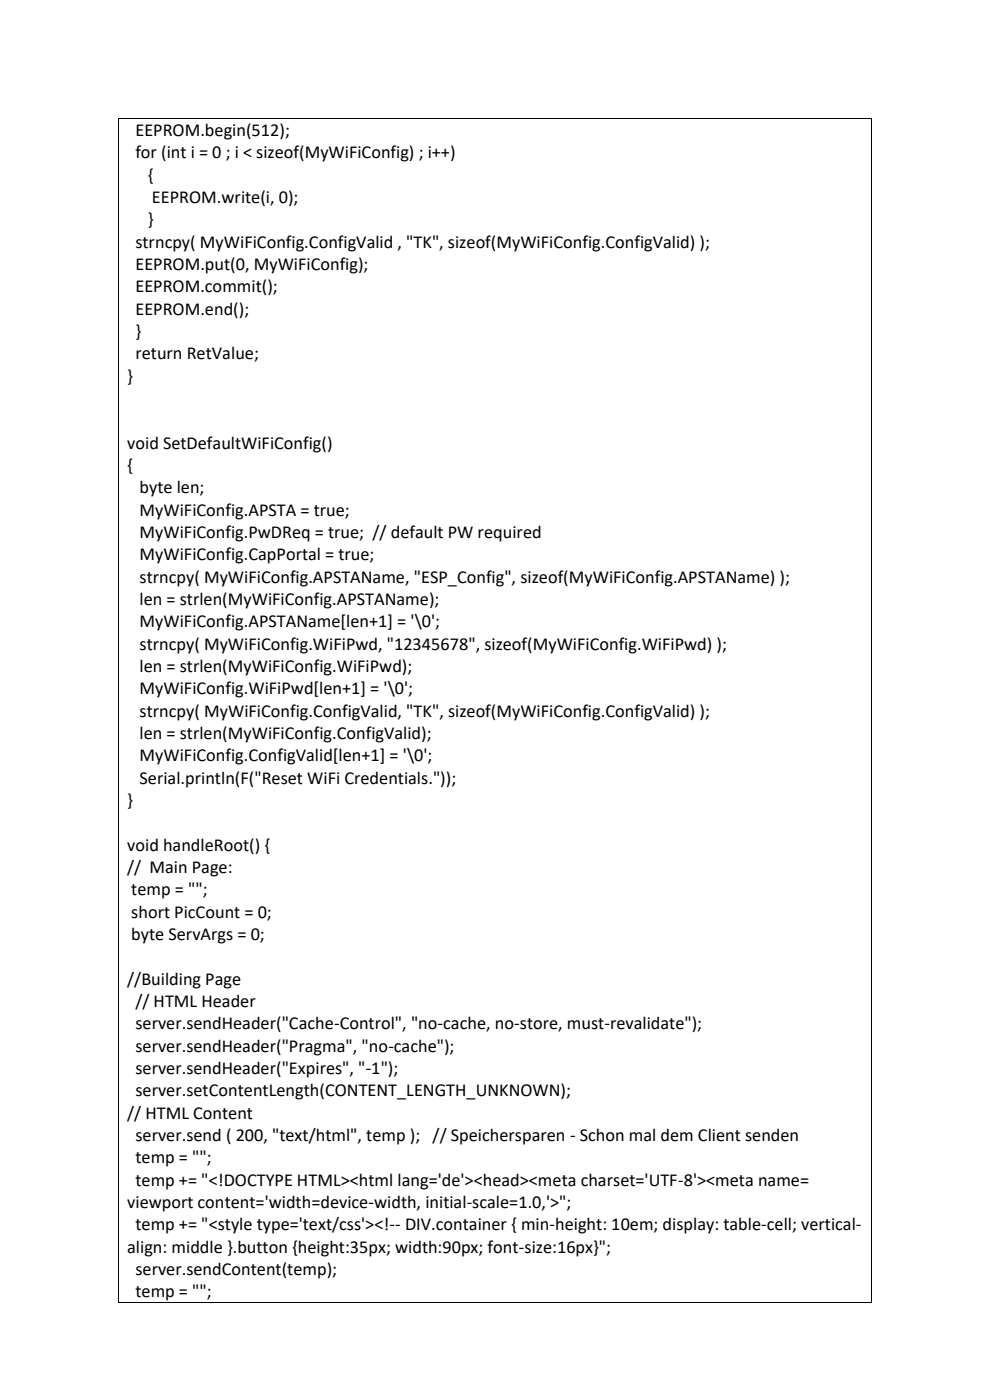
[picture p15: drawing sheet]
<svg xmlns="http://www.w3.org/2000/svg" width="210mm" height="297mm" viewBox="0 0 210 297" stroke-linecap="round" stroke-linejoin="round" font-family="sans-serif">
<defs><g id="words">
<g font-size="3.9">
<text x="28.7" y="28.9">EEPROM.begin(512);</text>
<text x="28.7" y="33.6">for (int i = 0 ; i &lt; sizeof(MyWiFiConfig) ; i++)</text>
<text x="31.3" y="38.4">{</text>
<text x="31.3" y="47.8">}</text>
<text x="32.2" y="43.1">EEPROM.write(i, 0);</text>
<text x="28.7" y="52.6">strncpy( MyWiFiConfig.ConfigValid , &quot;TK&quot;, sizeof(MyWiFiConfig.ConfigValid) );</text>
<text x="28.7" y="57.3">EEPROM.put(0, MyWiFiConfig);</text>
<text x="28.7" y="62">EEPROM.commit();</text>
<text x="28.7" y="66.8">EEPROM.end();</text>
<text x="28.7" y="71.5">}</text>
<text x="28.7" y="76.2">return RetValue;</text>
<text x="27" y="81">}</text>
<text x="27" y="95.2">void SetDefaultWiFiConfig()</text>
<text x="27" y="99.9">{</text>
<text x="29.6" y="104.7">byte len;</text>
<text x="29.6" y="109.4">MyWiFiConfig.APSTA = true;</text>
<text x="29.6" y="114.1">MyWiFiConfig.PwDReq = true; // default PW required</text>
<text x="29.6" y="118.9">MyWiFiConfig.CapPortal = true;</text>
<text x="29.6" y="123.6">strncpy( MyWiFiConfig.APSTAName, &quot;ESP_Config&quot;, sizeof(MyWiFiConfig.APSTAName) );</text>
<text x="29.6" y="128.4">len = strlen(MyWiFiConfig.APSTAName);</text>
<text x="29.6" y="137.8">strncpy( MyWiFiConfig.WiFiPwd, &quot;12345678&quot;, sizeof(MyWiFiConfig.WiFiPwd) );</text>
<text x="29.6" y="133.1">MyWiFiConfig.APSTAName[len+1] = '\0';</text>
<text x="29.6" y="142.6">len = strlen(MyWiFiConfig.WiFiPwd);</text>
<text x="29.6" y="147.3">MyWiFiConfig.WiFiPwd[len+1] = '\0';</text>
<text x="29.6" y="152">strncpy( MyWiFiConfig.ConfigValid, &quot;TK&quot;, sizeof(MyWiFiConfig.ConfigValid) );</text>
<text x="29.6" y="161.5">MyWiFiConfig.ConfigValid[len+1] = '\0';</text>
<text x="29.6" y="156.8">len = strlen(MyWiFiConfig.ConfigValid);</text>
<text x="29.6" y="166.2">Serial.println(F(&quot;Reset WiFi Credentials.&quot;));</text>
<text x="27" y="171">}</text>
<text x="27" y="185.2">// Main Page:</text>
<text x="27" y="180.4">void handleRoot() {</text>
<text x="27.9" y="189.9">temp = &quot;&quot;;</text>
<text x="27.9" y="194.7">short PicCount = 0;</text>
<text x="27.9" y="199.4">byte ServArgs = 0;</text>
<text x="27" y="208.9">//Building Page</text>
<text x="28.7" y="213.6">// HTML Header</text>
<text x="28.7" y="218.4">server.sendHeader(&quot;Cache-Control&quot;, &quot;no-cache, no-store, must-revalidate&quot;);</text>
<text x="28.7" y="223.1">server.sendHeader(&quot;Pragma&quot;, &quot;no-cache&quot;);</text>
<text x="28.7" y="227.8">server.sendHeader(&quot;Expires&quot;, &quot;-1&quot;);</text>
<text x="28.7" y="232.6">server.setContentLength(CONTENT_LENGTH_UNKNOWN);</text>
<text x="27" y="237.3">// HTML Content</text>
<text x="28.7" y="242">server.send ( 200, &quot;text/html&quot;, temp ); // Speichersparen - Schon mal dem Client senden</text>
<text x="28.7" y="246.8">temp = &quot;&quot;;</text>
<text x="28.7" y="251.5">temp += &quot;&lt;!DOCTYPE HTML&gt;&lt;html lang='de'&gt;&lt;head&gt;&lt;meta charset='UTF-8'&gt;&lt;meta name=</text>
<text x="27" y="256.2">viewport content='width=device-width, initial-scale=1.0,'&gt;&quot;;</text>
<text x="28.7" y="261">temp += &quot;&lt;style type='text/css'&gt;&lt;!-- DIV.container { min-height: 10em; display: table-cell; vertical-</text>
<text x="27" y="265.7">align: middle }.button {height:35px; width:90px; font-size:16px}&quot;;</text>
<text x="28.7" y="270.5">server.sendContent(temp);</text>
<text x="28.7" y="275.2">temp = &quot;&quot;;</text>
</g>
</g></defs>
<g fill="#000">
<path d="M25 25h.2v.2h-.2z" fill-rule="evenodd"/>
<path d="M25 25h.2v.2h-.2z" fill-rule="evenodd"/>
<path d="M184.8 25h.2v.2h-.2z" fill-rule="evenodd"/>
<path d="M184.8 25h.2v.2h-.2z" fill-rule="evenodd"/>
<path d="M25 276.2h.2v.2h-.2z" fill-rule="evenodd"/>
<path d="M25 276.2h.2v.2h-.2z" fill-rule="evenodd"/>
<path d="M184.8 276.2h.2v.2h-.2z" fill-rule="evenodd"/>
<path d="M184.8 276.2h.2v.2h-.2z" fill-rule="evenodd"/>
</g>
<path d="M25.1 25.2v251M25.2 25.1h159.6M184.9 25.2v251M25.2 276.3h159.6" fill="none" stroke="#000" stroke-width=".21"/>
<use href="#words"/>
</svg>
